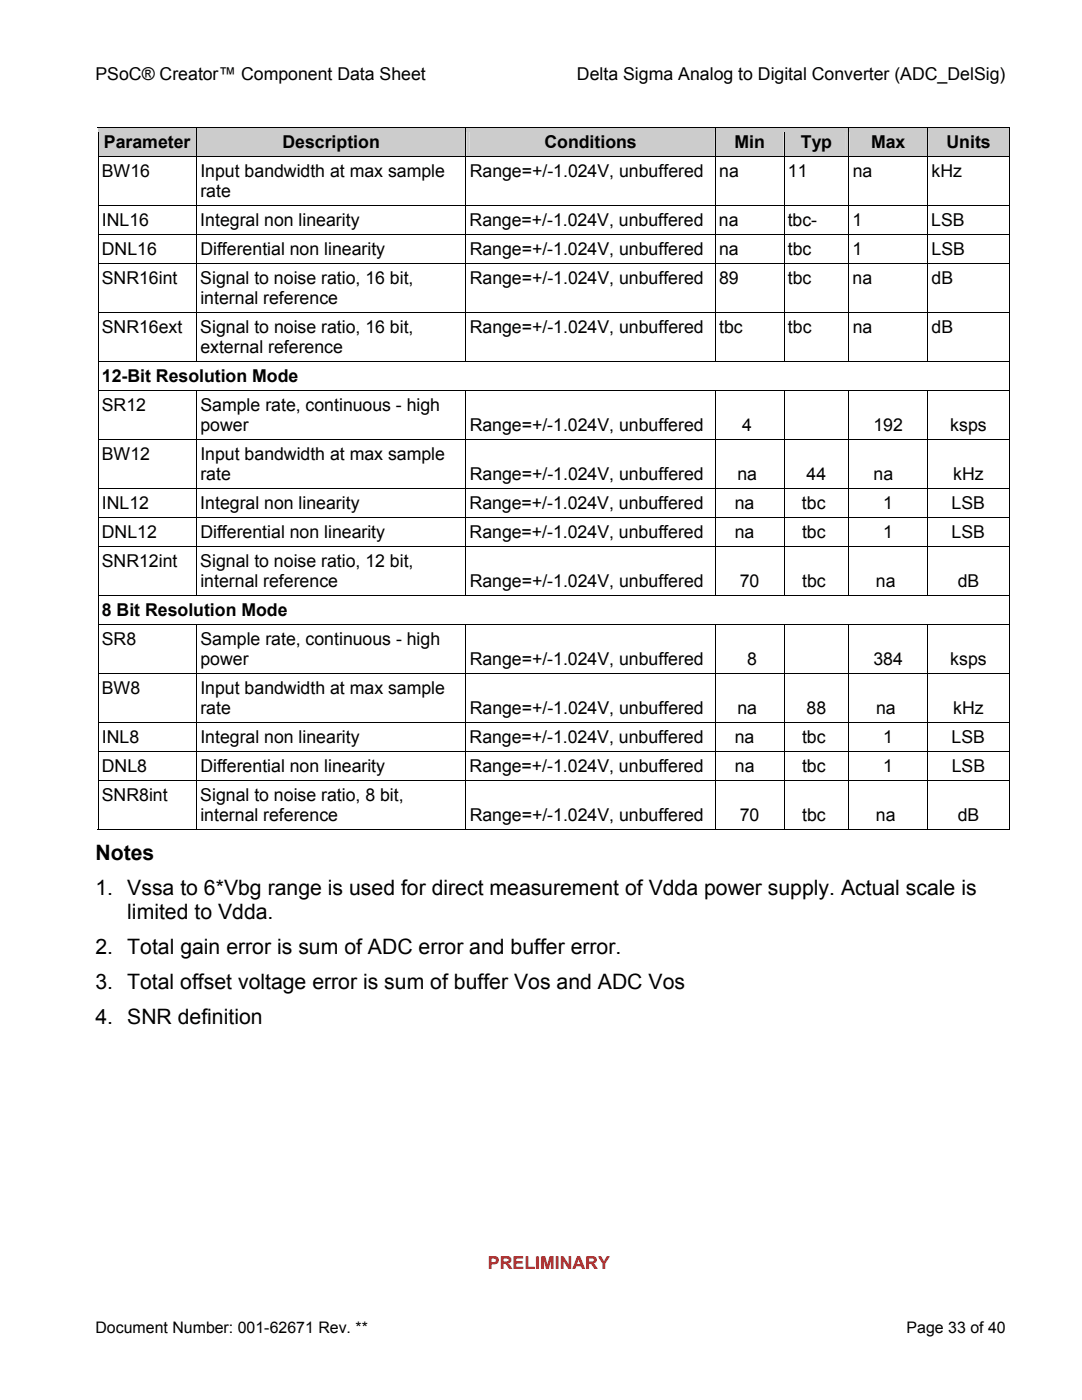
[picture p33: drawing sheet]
<svg xmlns="http://www.w3.org/2000/svg" width="216mm" height="279mm" viewBox="0 0 216 279" stroke-linecap="round" stroke-linejoin="round" font-family="sans-serif">
<defs><g id="words">
<g font-size="4.2">
<text x="19" y="171.6">Notes</text>
<text x="19" y="178.6">1. Vssa to 6*Vbg range is used for direct measurement of Vdda power supply. Actual scale is</text>
<text x="25.4" y="183.5">limited to Vdda.</text>
<text x="19" y="190.5">2. Total gain error is sum of ADC error and buffer error.</text>
<text x="19" y="197.4">3. Total offset voltage error is sum of buffer Vos and ADC Vos</text>
<text x="19" y="204.4">4. SNR definition</text>
</g>
<g font-size="3.5">
<text x="19" y="16">PSoC® Creator™ Component Data Sheet</text>
<text x="115.1" y="16">Delta Sigma Analog to Digital Converter (ADC_DelSig)</text>
<text x="20.7" y="29.6">Parameter</text>
<text x="56.4" y="29.6">Description</text>
<text x="108.6" y="29.6">Conditions</text>
<text x="146.5" y="29.6">Min</text>
<text x="159.8" y="29.6">Typ</text>
<text x="173.8" y="29.6">Max</text>
<text x="188.8" y="29.6">Units</text>
<text x="20.3" y="35.3">BW16</text>
<text x="40" y="35.3">Input bandwidth at max sample</text>
<text x="93.7" y="35.3">Range=+/-1.024V, unbuffered</text>
<text x="143.5" y="35.3">na</text>
<text x="157.2" y="35.3">11</text>
<text x="170.1" y="35.3">na</text>
<text x="185.9" y="35.3">kHz</text>
<text x="40" y="39.4">rate</text>
<text x="20.3" y="45.1">INL16</text>
<text x="40" y="45.1">Integral non linearity</text>
<text x="93.7" y="45.1">Range=+/-1.024V, unbuffered</text>
<text x="143.5" y="45.1">na</text>
<text x="157.2" y="45.1">tbc-</text>
<text x="170.1" y="45.1">1</text>
<text x="185.8" y="45.1">LSB</text>
<text x="20.3" y="50.9">DNL16</text>
<text x="40" y="50.9">Differential non linearity</text>
<text x="93.7" y="50.9">Range=+/-1.024V, unbuffered</text>
<text x="143.5" y="50.9">na</text>
<text x="157.2" y="50.9">tbc</text>
<text x="170.1" y="50.9">1</text>
<text x="185.9" y="50.9">LSB</text>
<text x="20.3" y="56.6">SNR16int</text>
<text x="40" y="56.6">Signal to noise ratio, 16 bit,</text>
<text x="93.7" y="56.6">Range=+/-1.024V, unbuffered</text>
<text x="143.5" y="56.6">89</text>
<text x="157.2" y="56.6">tbc</text>
<text x="170.1" y="56.6">na</text>
<text x="185.9" y="56.6">dB</text>
<text x="40" y="60.7">internal reference</text>
<text x="20.3" y="66.5">SNR16ext</text>
<text x="40" y="66.5">Signal to noise ratio, 16 bit,</text>
<text x="40" y="70.5">external reference</text>
<text x="93.7" y="66.5">Range=+/-1.024V, unbuffered</text>
<text x="143.5" y="66.5">tbc</text>
<text x="157.2" y="66.5">tbc</text>
<text x="170.1" y="66.5">na</text>
<text x="185.9" y="66.5">dB</text>
<text x="20.3" y="76.3">12-Bit Resolution Mode</text>
<text x="20.3" y="82">SR12</text>
<text x="40" y="82">Sample rate, continuous - high</text>
<text x="40" y="86.1">power</text>
<text x="93.7" y="86.1">Range=+/-1.024V, unbuffered</text>
<text x="148.1" y="86.1">4</text>
<text x="174.3" y="86.1">192</text>
<text x="189.6" y="86.1">ksps</text>
<text x="20.3" y="91.8">BW12</text>
<text x="40" y="91.8">Input bandwidth at max sample</text>
<text x="40" y="95.9">rate</text>
<text x="93.7" y="95.9">Range=+/-1.024V, unbuffered</text>
<text x="147.1" y="95.9">na</text>
<text x="161" y="95.9">44</text>
<text x="174.3" y="95.9">na</text>
<text x="190.2" y="95.9">kHz</text>
<text x="20.3" y="101.6">INL12</text>
<text x="40" y="101.6">Integral non linearity</text>
<text x="93.7" y="101.6">Range=+/-1.024V, unbuffered</text>
<text x="146.6" y="101.6">na</text>
<text x="160" y="101.6">tbc</text>
<text x="176.2" y="101.6">1</text>
<text x="189.9" y="101.6">LSB</text>
<text x="20.3" y="107.4">DNL12</text>
<text x="40" y="107.4">Differential non linearity</text>
<text x="93.7" y="107.4">Range=+/-1.024V, unbuffered</text>
<text x="146.6" y="107.4">na</text>
<text x="160" y="107.4">tbc</text>
<text x="176.2" y="107.4">1</text>
<text x="189.9" y="107.4">LSB</text>
<text x="20.3" y="113.1">SNR12int</text>
<text x="40" y="113.1">Signal to noise ratio, 12 bit,</text>
<text x="40" y="117.2">internal reference</text>
<text x="93.7" y="117.2">Range=+/-1.024V, unbuffered</text>
<text x="147.6" y="117.2">70</text>
<text x="160.1" y="117.2">tbc</text>
<text x="174.8" y="117.2">na</text>
<text x="191.1" y="117.2">dB</text>
<text x="20.3" y="123">8 Bit Resolution Mode</text>
<text x="20.3" y="128.7">SR8</text>
<text x="40" y="128.7">Sample rate, continuous - high</text>
<text x="40" y="132.7">power</text>
<text x="93.7" y="132.7">Range=+/-1.024V, unbuffered</text>
<text x="149.1" y="132.7">8</text>
<text x="174.3" y="132.7">384</text>
<text x="189.6" y="132.7">ksps</text>
<text x="20.3" y="138.5">BW8</text>
<text x="40" y="138.5">Input bandwidth at max sample</text>
<text x="40" y="142.5">rate</text>
<text x="93.7" y="142.6">Range=+/-1.024V, unbuffered</text>
<text x="147.1" y="142.6">na</text>
<text x="161" y="142.6">88</text>
<text x="174.8" y="142.6">na</text>
<text x="190.2" y="142.6">kHz</text>
<text x="20.3" y="148.3">INL8</text>
<text x="40" y="148.3">Integral non linearity</text>
<text x="93.7" y="148.3">Range=+/-1.024V, unbuffered</text>
<text x="146.6" y="148.3">na</text>
<text x="160" y="148.3">tbc</text>
<text x="176.2" y="148.3">1</text>
<text x="189.9" y="148.3">LSB</text>
<text x="20.3" y="154.1">DNL8</text>
<text x="40" y="154.1">Differential non linearity</text>
<text x="93.7" y="154.1">Range=+/-1.024V, unbuffered</text>
<text x="146.6" y="154.1">na</text>
<text x="160" y="154.1">tbc</text>
<text x="176.2" y="154.1">1</text>
<text x="189.9" y="154.1">LSB</text>
<text x="20.3" y="159.8">SNR8int</text>
<text x="40" y="159.8">Signal to noise ratio, 8 bit,</text>
<text x="40" y="163.9">internal reference</text>
<text x="93.7" y="163.9">Range=+/-1.024V, unbuffered</text>
<text x="147.6" y="163.9">70</text>
<text x="160.1" y="163.9">tbc</text>
<text x="174.8" y="163.9">na</text>
<text x="191.1" y="163.9">dB</text>
</g>
<text font-size="3.5" fill="#f00" x="97.4" y="253.3">PRELIMINARY</text>
<g font-size="3.2">
<text x="19" y="266">Document Number: 001-62671 Rev. **</text>
<text x="180.9" y="266">Page 33 of 40</text>
</g>
</g></defs>
<g fill="#ccc">
<path d="M19.6 25.6h19.5v5.6h-19.5z"/>
<path d="M20.3 26.3h18.2v4.1h-18.2z"/>
<path d="M39.3 25.6h53.6v5.6h-53.6z"/>
<path d="M40 26.3h52.2v4.1h-52.2z"/>
<path d="M93 25.6h49.6v5.6h-49.6z"/>
<path d="M93.7 26.3h48.3v4.1h-48.3z"/>
<path d="M142.8 25.6h13.6v5.6h-13.6z"/>
<path d="M143.5 26.3h12.2v4.1h-12.2z"/>
<path d="M156.5 25.6h12.8v5.6h-12.8z"/>
<path d="M157.2 26.3h11.4v4.1h-11.4z"/>
<path d="M169.5 25.6h15.5v5.6h-15.5z"/>
<path d="M170.1 26.3h14.3v4.1h-14.3z"/>
<path d="M185.2 25.6h16.1v5.6h-16.1z"/>
<path d="M185.9 26.3h14.8v4.1h-14.8z"/>
</g>
<path d="M19.5 25.4h.1v.9h-.1z" fill="#000"/>
<path d="M19.5 25.5h19.6" fill="none" stroke="#000" stroke-width=".2"/>
<path d="M19.6 25.6h19.5v.7h-19.5z" fill="#ccc"/>
<path d="M39.1 25.4h.2v.9h-.2z" fill="#000"/>
<path d="M39.3 25.5h53.6" fill="none" stroke="#000" stroke-width=".2"/>
<path d="M39.3 25.6h53.6v.7h-53.6z" fill="#ccc"/>
<path d="M92.9 25.4h.1v.9h-.1z" fill="#000"/>
<path d="M93 25.5h49.6" fill="none" stroke="#000" stroke-width=".2"/>
<path d="M93 25.6h49.6v.7h-49.6z" fill="#ccc"/>
<path d="M142.6 25.4h.2v.9h-.2z" fill="#000"/>
<path d="M142.8 25.5h13.6" fill="none" stroke="#000" stroke-width=".2"/>
<path d="M142.8 25.6h13.6v.7h-13.6z" fill="#ccc"/>
<path d="M156.4 25.4h.1v.9h-.1z" fill="#000"/>
<path d="M156.5 25.5h12.8" fill="none" stroke="#000" stroke-width=".2"/>
<path d="M156.5 25.6h12.8v.7h-12.8z" fill="#ccc"/>
<path d="M169.3 25.4h.2v.9h-.2z" fill="#000"/>
<path d="M169.5 25.5h15.5" fill="none" stroke="#000" stroke-width=".2"/>
<path d="M169.5 25.6h15.5v.7h-15.5z" fill="#ccc"/>
<path d="M185 25.4h.2v.9h-.2z" fill="#000"/>
<path d="M185.2 25.5h16.1" fill="none" stroke="#000" stroke-width=".2"/>
<path d="M185.2 25.6h16.1v.7h-16.1z" fill="#ccc"/>
<g fill="#000">
<path d="M19.5 31.2h.1v.9h-.1zM39.1 31.2h.2v.9h-.2zM92.9 31.2h.1v.9h-.1zM142.6 31.2h.2v.9h-.2zM156.4 31.2h.1v.9h-.1zM169.3 31.2h.2v.9h-.2zM185 31.2h.2v.9h-.2zM201.3 25.4h.2v.9h-.2zM201.3 25.4h.2v.2h-.2zM201.3 31.2h.2v.9h-.2zM19.5 41h.1v.9h-.1zM19.5 46.7h.1v.9h-.1z"/>
<path d="M19.5 52.5h.1v.9h-.1zM39.1 41h.2v.9h-.2zM39.1 46.7h.2v.9h-.2zM39.1 52.5h.2v.9h-.2zM92.9 41h.1v.9h-.1zM92.9 46.7h.1v.9h-.1zM92.9 52.5h.1v.9h-.1zM142.6 41h.2v.9h-.2zM142.6 46.7h.2v.9h-.2zM142.6 52.5h.2v.9h-.2zM156.4 41h.1v.9h-.1zM156.4 46.7h.1v.9h-.1z"/>
<path d="M156.4 52.5h.1v.9h-.1zM169.3 41h.2v.9h-.2zM169.3 46.7h.2v.9h-.2zM169.3 52.5h.2v.9h-.2zM185 41h.2v.9h-.2zM185 46.7h.2v.9h-.2zM185 52.5h.2v.9h-.2zM201.3 41h.2v.9h-.2zM201.3 46.7h.2v.9h-.2zM201.3 52.5h.2v.9h-.2zM19.5 62.3h.1v.9h-.1zM19.5 72.1h.1v.9h-.1z"/>
<path d="M19.5 77.8h.1v.9h-.1zM39.1 62.3h.2v.9h-.2zM39.1 77.8h.2v.9h-.2zM92.9 62.3h.1v.9h-.1zM92.9 77.8h.1v.9h-.1zM142.6 62.3h.2v.9h-.2zM142.6 77.8h.2v.9h-.2zM156.4 62.3h.1v.9h-.1zM156.4 77.8h.1v.9h-.1zM169.3 62.3h.2v.9h-.2zM169.3 77.8h.2v.9h-.2zM185 62.3h.2v.9h-.2z"/>
<path d="M185 77.8h.2v.9h-.2zM201.3 62.3h.2v.9h-.2zM201.3 72.1h.2v.9h-.2zM201.3 77.8h.2v.9h-.2zM19.5 87.6h.1v1h-.1zM19.5 97.4h.1v1h-.1zM39.1 87.6h.2v1h-.2zM39.1 97.4h.2v1h-.2zM92.9 87.6h.1v1h-.1zM92.9 97.4h.1v1h-.1zM142.6 87.6h.2v1h-.2zM142.6 97.4h.2v1h-.2z"/>
<path d="M156.4 87.6h.1v1h-.1zM156.4 97.4h.1v1h-.1zM169.3 87.6h.2v1h-.2zM169.3 97.4h.2v1h-.2zM185 87.6h.2v1h-.2zM185 97.4h.2v1h-.2zM201.3 87.6h.2v1h-.2zM201.3 97.4h.2v1h-.2zM19.5 103.2h.1v.9h-.1zM19.5 108.9h.1v1h-.1zM19.5 118.7h.1v1h-.1zM39.1 103.2h.2v.9h-.2z"/>
<path d="M39.1 108.9h.2v1h-.2zM92.9 103.2h.1v.9h-.1zM92.9 108.9h.1v1h-.1zM142.6 103.2h.2v.9h-.2zM142.6 108.9h.2v1h-.2zM156.4 103.2h.1v.9h-.1zM156.4 108.9h.1v1h-.1zM169.3 103.2h.2v.9h-.2zM169.3 108.9h.2v1h-.2zM185 103.2h.2v.9h-.2zM185 108.9h.2v1h-.2zM201.3 103.2h.2v.9h-.2z"/>
<path d="M201.3 108.9h.2v1h-.2zM201.3 118.7h.2v1h-.2zM19.5 124.5h.1v.9h-.1zM19.5 134.3h.1v.9h-.1zM39.1 124.5h.2v.9h-.2zM39.1 134.3h.2v.9h-.2zM92.9 124.5h.1v.9h-.1zM92.9 134.3h.1v.9h-.1zM142.6 124.5h.2v.9h-.2zM142.6 134.3h.2v.9h-.2zM156.4 124.5h.1v.9h-.1zM156.4 134.3h.1v.9h-.1z"/>
<path d="M169.3 124.5h.2v.9h-.2zM169.3 134.3h.2v.9h-.2zM185 124.5h.2v.9h-.2zM185 134.3h.2v.9h-.2zM201.3 124.5h.2v.9h-.2zM201.3 134.3h.2v.9h-.2zM19.5 144.1h.1v.9h-.1zM19.5 149.9h.1v.9h-.1zM19.5 155.6h.1v.9h-.1zM39.1 144.1h.2v.9h-.2zM39.1 149.9h.2v.9h-.2zM39.1 155.6h.2v.9h-.2z"/>
<path d="M92.9 144.1h.1v.9h-.1zM92.9 149.9h.1v.9h-.1zM92.9 155.6h.1v.9h-.1zM142.6 144.1h.2v.9h-.2zM142.6 149.9h.2v.9h-.2zM142.6 155.6h.2v.9h-.2zM156.4 144.1h.1v.9h-.1zM156.4 149.9h.1v.9h-.1zM156.4 155.6h.1v.9h-.1zM169.3 144.1h.2v.9h-.2zM169.3 149.9h.2v.9h-.2zM169.3 155.6h.2v.9h-.2z"/>
<path d="M185 144.1h.2v.9h-.2zM185 149.9h.2v.9h-.2zM185 155.6h.2v.9h-.2zM201.3 144.1h.2v.9h-.2zM201.3 149.9h.2v.9h-.2zM201.3 155.6h.2v.9h-.2zM201.3 165.4h.2v.2h-.2z"/>
</g>
<g fill="none" stroke="#000" stroke-width=".2">
<path d="M19.6 26.3v4.9M19.6 32.1v8.9M19.6 31.2h19.5M39.2 26.3v4.9M39.2 32.1v8.9M39.3 31.2h53.6M93 26.3v4.9M93 32.1v8.9M93 31.2h49.6M142.7 26.3v4.9M142.7 32.1v8.9M142.8 31.2h13.6"/>
<path d="M156.4 26.3v4.9M156.4 32.1v8.9M156.5 31.2h12.8M169.4 26.3v4.9M169.4 32.1v8.9M169.5 31.2h15.5M185.1 26.3v4.9M185.1 32.1v8.9M185.2 31.2h16.1M201.4 26.3v4.9M201.4 32.1v8.9M19.6 41.9v4.8"/>
<path d="M19.6 47.6v4.9M19.6 53.4v8.9M19.6 41h19.5M19.6 46.8h19.5M19.6 52.5h19.5M39.2 41.9v4.8M39.2 47.6v4.9M39.2 53.4v8.9M39.3 41h53.6M39.3 46.8h53.6M39.3 52.5h53.6M93 41.9v4.8"/>
<path d="M93 47.6v4.9M93 53.4v8.9M93 41h49.6M93 46.8h49.6M93 52.5h49.6M142.7 41.9v4.8M142.7 47.6v4.9M142.7 53.4v8.9M142.8 41h13.6M142.8 46.8h13.6M142.8 52.5h13.6M156.4 41.9v4.8"/>
<path d="M156.4 47.6v4.9M156.4 53.4v8.9M156.5 41h12.8M156.5 46.8h12.8M156.5 52.5h12.8M169.4 41.9v4.8M169.4 47.6v4.9M169.4 53.4v8.9M169.5 41h15.5M169.5 46.8h15.5M169.5 52.5h15.5M185.1 41.9v4.8"/>
<path d="M185.1 47.6v4.9M185.1 53.4v8.9M185.2 41h16.1M185.2 46.8h16.1M185.2 52.5h16.1M201.4 41.9v4.8M201.4 47.6v4.9M201.4 53.4v8.9M19.6 63.2v8.9M19.6 73v4.8M19.6 78.7v8.9M19.6 62.4h19.5"/>
<path d="M19.6 72.2h181.7M19.6 77.9h19.5M39.2 63.2v8.9M39.2 78.7v8.9M39.3 62.4h53.6M39.3 77.9h53.6M93 63.2v8.9M93 78.7v8.9M93 62.4h49.6M93 77.9h49.6M142.7 63.2v8.9M142.7 78.7v8.9"/>
<path d="M142.8 62.4h13.6M142.8 77.9h13.6M156.4 63.2v8.9M156.4 78.7v8.9M156.5 62.4h12.8M156.5 77.9h12.8M169.4 63.2v8.9M169.4 78.7v8.9M169.5 62.4h15.5M169.5 77.9h15.5M185.1 63.2v8.9M185.1 78.7v8.9"/>
<path d="M185.2 62.4h16.1M185.2 77.9h16.1M201.4 63.2v8.9M201.4 73v4.8M201.4 78.7v8.9M19.6 88.6v8.8M19.6 98.4v4.8M19.6 87.7h19.5M19.6 97.5h19.5M39.2 88.6v8.8M39.2 98.4v4.8M39.3 87.7h53.6"/>
<path d="M39.3 97.5h53.6M93 88.6v8.8M93 98.4v4.8M93 87.7h49.6M93 97.5h49.6M142.7 88.6v8.8M142.7 98.4v4.8M142.8 87.7h13.6M142.8 97.5h13.6M156.4 88.6v8.8M156.4 98.4v4.8M156.5 87.7h12.8"/>
<path d="M156.5 97.5h12.8M169.4 88.6v8.8M169.4 98.4v4.8M169.5 87.7h15.5M169.5 97.5h15.5M185.1 88.6v8.8M185.1 98.4v4.8M185.2 87.7h16.1M185.2 97.5h16.1M201.4 88.6v8.8M201.4 98.4v4.8M19.6 104.1v4.8"/>
<path d="M19.6 109.9v8.8M19.6 119.7v4.8M19.6 103.3h19.5M19.6 109h19.5M19.6 118.8h181.7M39.2 104.1v4.8M39.2 109.9v8.8M39.3 103.3h53.6M39.3 109h53.6M93 104.1v4.8M93 109.9v8.8M93 103.3h49.6"/>
<path d="M93 109h49.6M142.7 104.1v4.8M142.7 109.9v8.8M142.8 103.3h13.6M142.8 109h13.6M156.4 104.1v4.8M156.4 109.9v8.8M156.5 103.3h12.8M156.5 109h12.8M169.4 104.1v4.8M169.4 109.9v8.8M169.5 103.3h15.5"/>
<path d="M169.5 109h15.5M185.1 104.1v4.8M185.1 109.9v8.8M185.2 103.3h16.1M185.2 109h16.1M201.4 104.1v4.8M201.4 109.9v8.8M201.4 119.7v4.8M19.6 125.4v8.9M19.6 135.2v8.9M19.6 124.6h19.5M19.6 134.4h19.5"/>
<path d="M39.2 125.4v8.9M39.2 135.2v8.9M39.3 124.6h53.6M39.3 134.4h53.6M93 125.4v8.9M93 135.2v8.9M93 124.6h49.6M93 134.4h49.6M142.7 125.4v8.9M142.7 135.2v8.9M142.8 124.6h13.6M142.8 134.4h13.6"/>
<path d="M156.4 125.4v8.9M156.4 135.2v8.9M156.5 124.6h12.8M156.5 134.4h12.8M169.4 125.4v8.9M169.4 135.2v8.9M169.5 124.6h15.5M169.5 134.4h15.5M185.1 125.4v8.9M185.1 135.2v8.9M185.2 124.6h16.1M185.2 134.4h16.1"/>
<path d="M201.4 125.4v8.9M201.4 135.2v8.9M19.6 145v4.9M19.6 150.8v4.8M19.6 156.5v9.1M19.6 144.2h19.5M19.6 149.9h19.5M19.6 155.7h19.5M39.2 145v4.9M39.2 150.8v4.8M39.2 156.5v9.1M39.3 144.2h53.6"/>
<path d="M39.3 149.9h53.6M39.3 155.7h53.6M93 145v4.9M93 150.8v4.8M93 156.5v9.1M93 144.2h49.6M93 149.9h49.6M93 155.7h49.6M142.7 145v4.9M142.7 150.8v4.8M142.7 156.5v9.1M142.8 144.2h13.6"/>
<path d="M142.8 149.9h13.6M142.8 155.7h13.6M156.4 145v4.9M156.4 150.8v4.8M156.4 156.5v9.1M156.5 144.2h12.8M156.5 149.9h12.8M156.5 155.7h12.8M169.4 145v4.9M169.4 150.8v4.8M169.4 156.5v9.1M169.5 144.2h15.5"/>
<path d="M169.5 149.9h15.5M169.5 155.7h15.5M185.1 145v4.9M185.1 150.8v4.8M185.1 156.5v9.1M185.2 144.2h16.1M185.2 149.9h16.1M185.2 155.7h16.1M201.4 145v4.9M201.4 150.8v4.8M201.4 156.5v9.1M19.5 165.5h19.6"/>
<path d="M39.3 165.5h53.6M93 165.5h49.6M142.8 165.5h13.6M156.5 165.5h12.8M169.5 165.5h15.5M185.2 165.5h16.1"/>
</g>
<use href="#words"/>
</svg>
